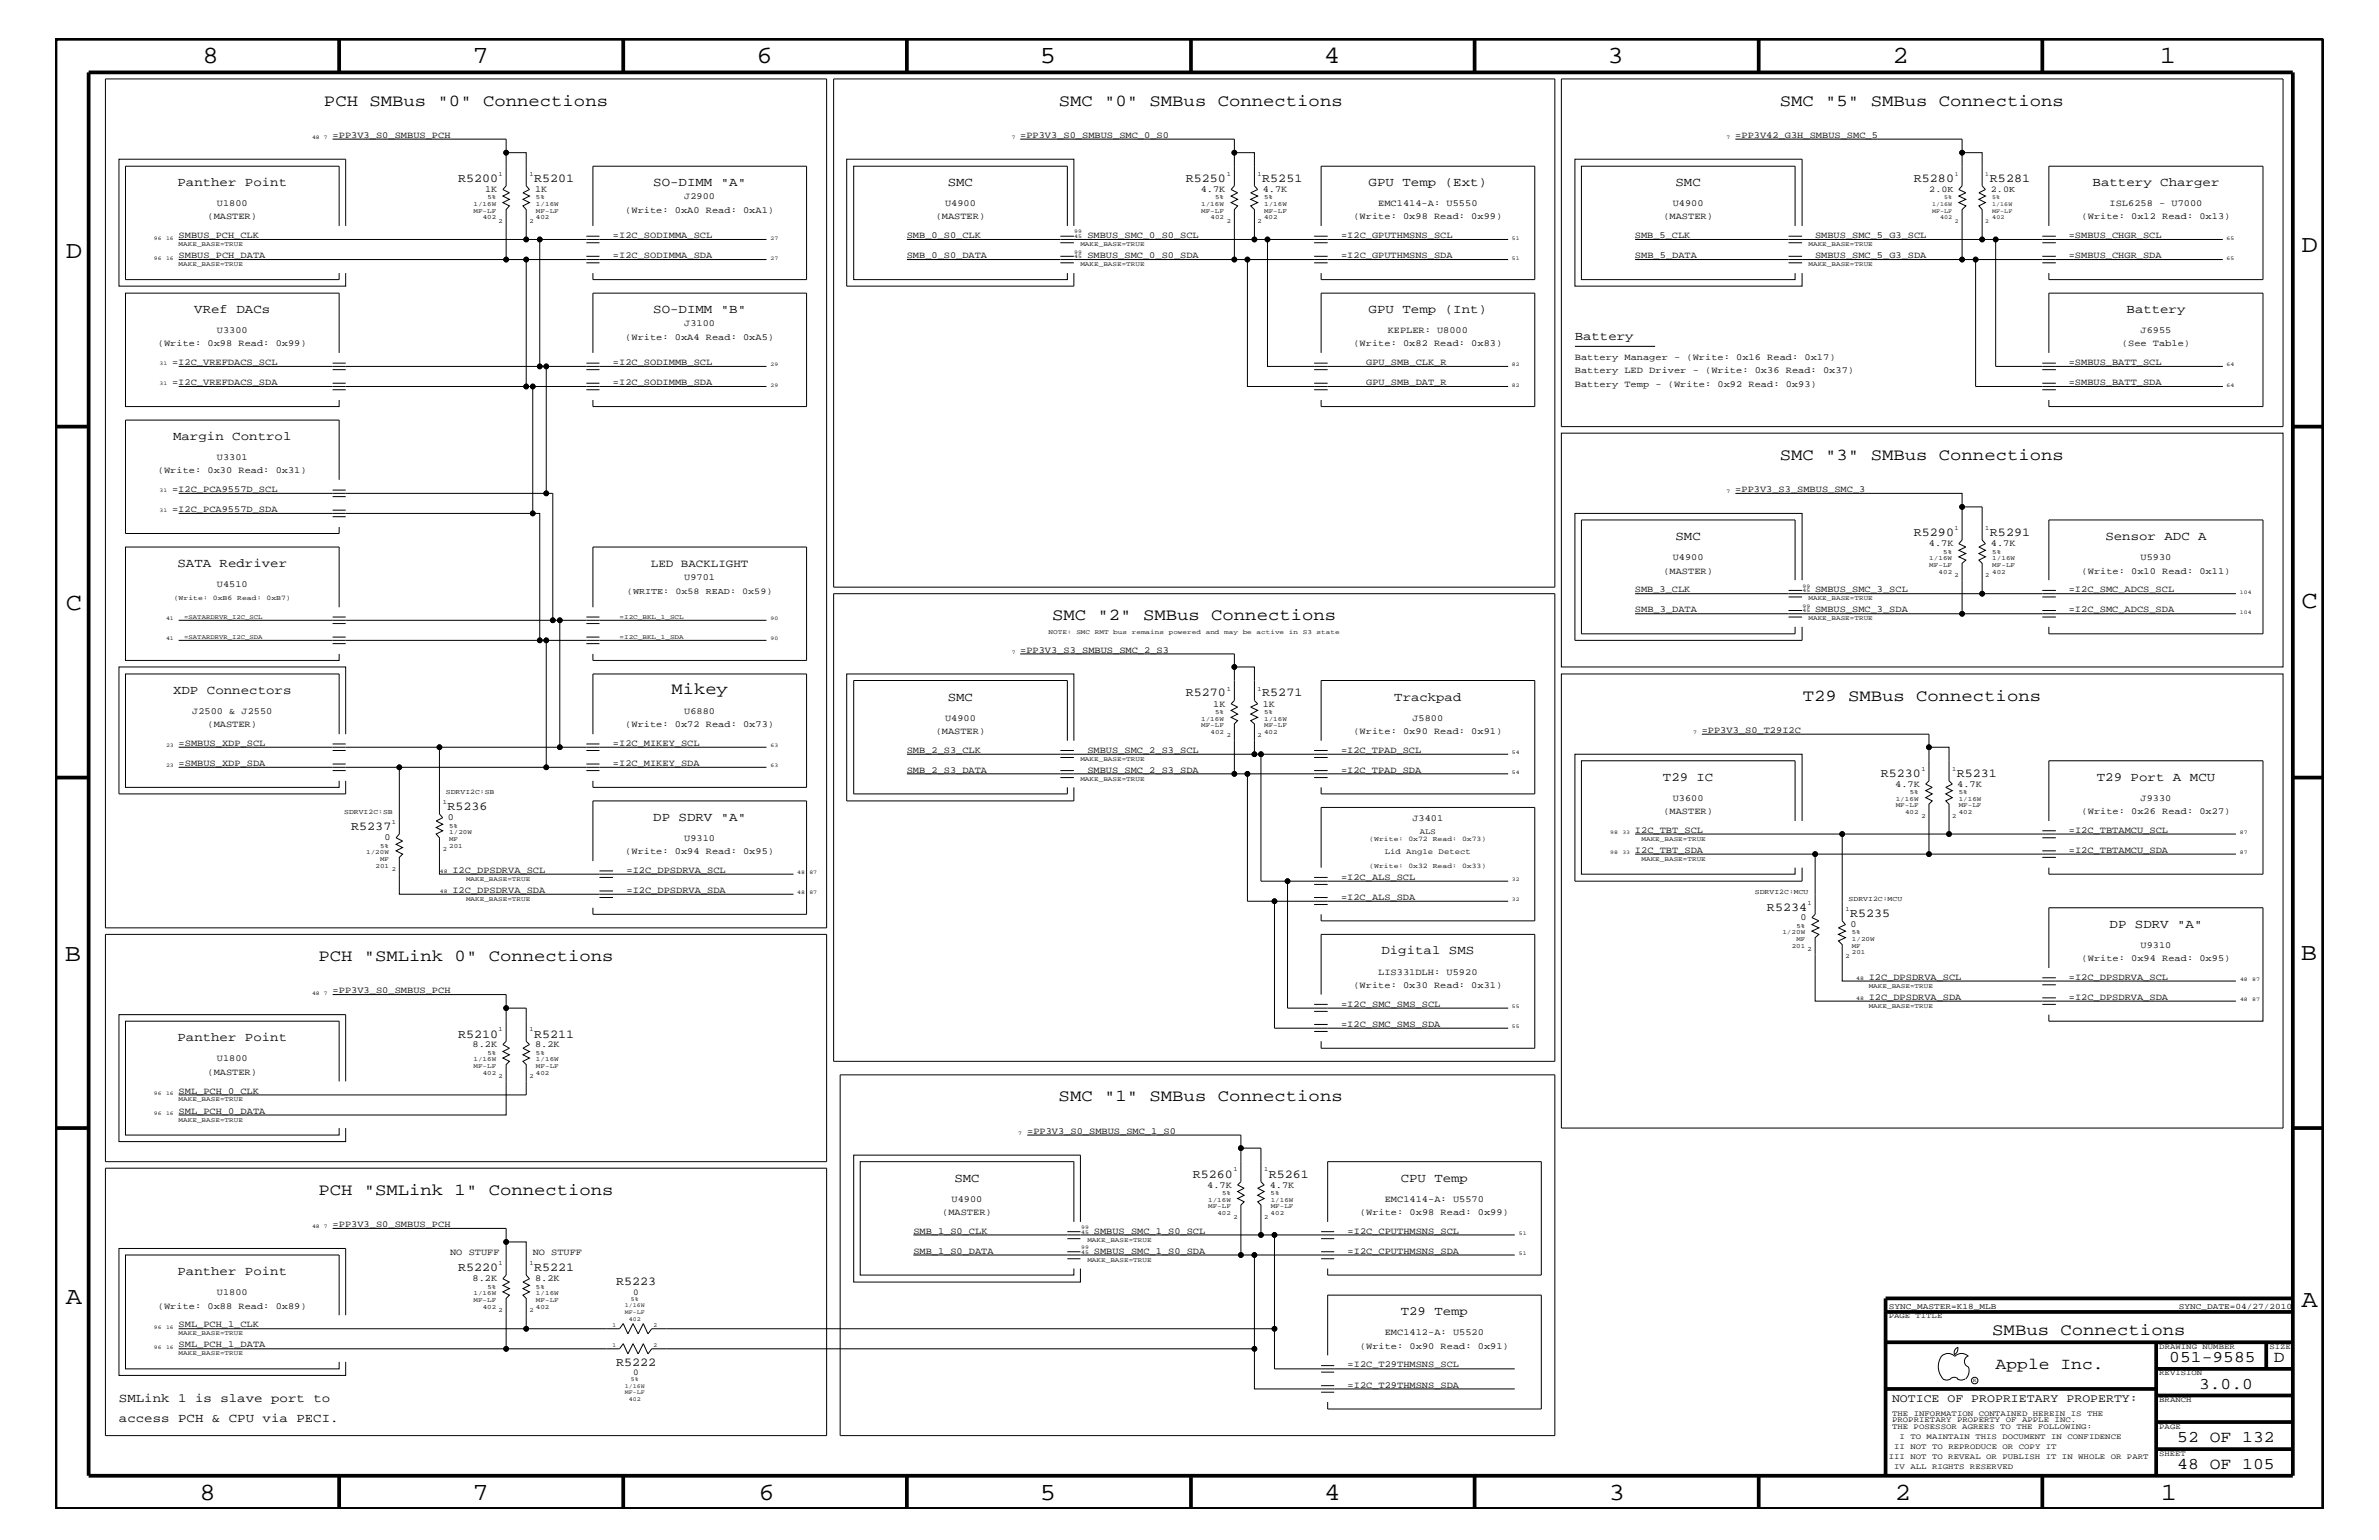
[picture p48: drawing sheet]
<svg xmlns="http://www.w3.org/2000/svg" width="432mm" height="279mm" viewBox="0 0 432 279" stroke-linecap="round" stroke-linejoin="round" font-family="sans-serif">
<defs><g id="words">
<g font-size="4.5">
<text x="36.7" y="11.5">8</text>
<text x="85.8" y="11.5">7</text>
<text x="137.3" y="11.5">6</text>
<text x="188.7" y="11.5">5</text>
<text x="240.3" y="11.5">4</text>
<text x="291.8" y="11.5">3</text>
<text x="343.5" y="11.5">2</text>
<text x="392" y="11.5">1</text>
<text x="11.9" y="46.8">D</text>
<text x="417.7" y="45.7">D</text>
<text x="11.9" y="110.6">C</text>
<text x="417.8" y="110.3">C</text>
<text x="11.8" y="174.3">B</text>
<text x="417.6" y="174.2">B</text>
<text x="11.9" y="236.7">A</text>
<text x="417.8" y="237.1">A</text>
<text x="36.2" y="272.1">8</text>
<text x="85.8" y="272.1">7</text>
<text x="137.7" y="272.1">6</text>
<text x="188.7" y="272.1">5</text>
<text x="240.4" y="272.1">4</text>
<text x="292" y="272.1">3</text>
<text x="343.9" y="272.1">2</text>
<text x="392.2" y="272.1">1</text>
</g>
<g font-size="3">
<text x="58.8" y="19.2">PCH SMBus &quot;0&quot; Connections</text>
<text x="192.2" y="19.2">SMC &quot;0&quot; SMBus Connections</text>
<text x="323" y="19.2">SMC &quot;5&quot; SMBus Connections</text>
<text x="323" y="83.5">SMC &quot;3&quot; SMBus Connections</text>
<text x="191" y="112.6">SMC &quot;2&quot; SMBus Connections</text>
<text x="121.9" y="125.9">Mikey</text>
<text x="327.2" y="127.1">T29 SMBus Connections</text>
<text x="57.8" y="174.4">PCH &quot;SMLink 0&quot; Connections</text>
<text x="192.2" y="199.8">SMC &quot;1&quot; SMBus Connections</text>
<text x="57.8" y="216.9">PCH &quot;SMLink 1&quot; Connections</text>
<text x="361.6" y="242.3">SMBus Connections</text>
<text x="362.2" y="248.4">Apple Inc.</text>
<text x="393.7" y="247.1">051-9585</text>
<text x="399.2" y="252">3.0.0</text>
<text x="412.7" y="247.1">D</text>
<text x="395.2" y="261.6">52 OF 132</text>
<text x="395.2" y="266.6">48 OF 105</text>
</g>
<g font-size="2.3">
<text x="32.2" y="33.7">Panther Point</text>
<text x="118.6" y="33.7">SO-DIMM &quot;A&quot;</text>
<text x="172" y="33.7">SMC</text>
<text x="248.4" y="33.7">GPU Temp (Ext)</text>
<text x="304.1" y="33.7">SMC</text>
<text x="379.8" y="33.7">Battery Charger</text>
<text x="35.3" y="56.8">VRef DACs</text>
<text x="118.6" y="56.8">SO-DIMM &quot;B&quot;</text>
<text x="248.4" y="56.8">GPU Temp (Int)</text>
<text x="386" y="56.8">Battery</text>
<text x="285.8" y="61.7">Battery</text>
<text x="31.4" y="79.9">Margin Control</text>
<text x="304.1" y="98">SMC</text>
<text x="382.1" y="98">Sensor ADC A</text>
<text x="32.2" y="102.9">SATA Redriver</text>
<text x="31.4" y="125.9">XDP Connectors</text>
<text x="172" y="127.1">SMC</text>
<text x="253.1" y="127.1">Trackpad</text>
<text x="301.8" y="141.7">T29 IC</text>
<text x="380.6" y="141.7">T29 Port A MCU</text>
<text x="118.6" y="149">DP SDRV &quot;A&quot;</text>
<text x="250.7" y="173.2">Digital SMS</text>
<text x="382.9" y="168.3">DP SDRV &quot;A&quot;</text>
<text x="32.2" y="188.9">Panther Point</text>
<text x="173.2" y="214.4">SMC</text>
<text x="254.3" y="214.4">CPU Temp</text>
<text x="32.2" y="231.3">Panther Point</text>
<text x="254.3" y="238.6">T29 Temp</text>
<text x="21.6" y="254.4">SMLink 1 is slave port to</text>
<text x="21.6" y="258">access PCH &amp; CPU via PECI.</text>
</g>
<g font-size="2.2">
<text x="83.1" y="33">R5200</text>
<text x="96.9" y="33">R5201</text>
<text x="215.2" y="33">R5250</text>
<text x="229.1" y="33">R5251</text>
<text x="347.4" y="33">R5280</text>
<text x="361.2" y="33">R5281</text>
<text x="347.4" y="97.3">R5290</text>
<text x="361.2" y="97.3">R5291</text>
<text x="215.2" y="126.4">R5270</text>
<text x="229.1" y="126.4">R5271</text>
<text x="341.4" y="140.9">R5230</text>
<text x="355.2" y="140.9">R5231</text>
<text x="81.2" y="147">R5236</text>
<text x="63.8" y="150.7">R5237</text>
<text x="320.7" y="165.2">R5234</text>
<text x="335.8" y="166.4">R5235</text>
<text x="83.1" y="188.2">R5210</text>
<text x="96.9" y="188.2">R5211</text>
<text x="216.5" y="213.6">R5260</text>
<text x="230.3" y="213.6">R5261</text>
<text x="83.1" y="230.7">R5220</text>
<text x="96.9" y="230.7">R5221</text>
<text x="111.8" y="233.2">R5223</text>
<text x="111.8" y="247.8">R5222</text>
</g>
<text font-size="2.1" x="343.4" y="254.4">NOTICE OF PROPRIETARY PROPERTY:</text>
<text font-size="2" x="118.2" y="102.9">LED BACKLIGHT</text>
<g font-size="1.7">
<text x="60.4" y="25">=PP3V3_S0_SMBUS_PCH</text>
<text x="185.2" y="25">=PP3V3_S0_SMBUS_SMC_0_S0</text>
<text x="315" y="25">=PP3V42_G3H_SMBUS_SMC_5</text>
<text x="88.1" y="34.8">1K</text>
<text x="97.1" y="34.8">1K</text>
<text x="217.9" y="34.8">4.7K</text>
<text x="229.2" y="34.8">4.7K</text>
<text x="37.7" y="39.8">(MASTER)</text>
<text x="39.4" y="37.4">U1800</text>
<text x="113.5" y="38.6">(Write: 0xA0 Read: 0xA1)</text>
<text x="124.2" y="36.2">J2900</text>
<text x="169.8" y="39.8">(MASTER)</text>
<text x="171.5" y="37.4">U4900</text>
<text x="245.7" y="39.8">(Write: 0x98 Read: 0x99)</text>
<text x="250.1" y="37.4">EMC1414-A: U5550</text>
<text x="301.9" y="39.8">(MASTER)</text>
<text x="303.6" y="37.4">U4900</text>
<text x="377.8" y="39.8">(Write: 0x12 Read: 0x13)</text>
<text x="382.9" y="37.4">ISL6258 - U7000</text>
<text x="32.4" y="43.2">SMBUS_PCH_CLK</text>
<text x="32.4" y="46.8">SMBUS_PCH_DATA</text>
<text x="111.3" y="46.8">=I2C_SODIMMA_SDA</text>
<text x="111.3" y="43.2">=I2C_SODIMMA_SCL</text>
<text x="164.6" y="46.8">SMB_0_S0_DATA</text>
<text x="164.6" y="43.2">SMB_0_S0_CLK</text>
<text x="197.4" y="46.8">SMBUS_SMC_0_S0_SDA</text>
<text x="197.4" y="43.2">SMBUS_SMC_0_S0_SCL</text>
<text x="243.4" y="46.8">=I2C_GPUTHMSNS_SDA</text>
<text x="243.4" y="43.2">=I2C_GPUTHMSNS_SCL</text>
<text x="296.8" y="46.8">SMB_5_DATA</text>
<text x="296.8" y="43.2">SMB_5_CLK</text>
<text x="329.4" y="46.8">SMBUS_SMC_5_G3_SDA</text>
<text x="329.4" y="43.2">SMBUS_SMC_5_G3_SCL</text>
<text x="375.5" y="46.8">=SMBUS_CHGR_SDA</text>
<text x="375.5" y="43.2">=SMBUS_CHGR_SCL</text>
<text x="124.2" y="59.2">J3100</text>
<text x="28.7" y="62.9">(Write: 0x98 Read: 0x99)</text>
<text x="39.4" y="60.4">U3300</text>
<text x="113.5" y="61.7">(Write: 0xA4 Read: 0xA5)</text>
<text x="245.7" y="62.9">(Write: 0x82 Read: 0x83)</text>
<text x="251.9" y="60.4">KEPLER: U8000</text>
<text x="285.8" y="65.3">Battery Manager - (Write: 0x16 Read: 0x17)</text>
<text x="385.1" y="62.9">(See Table)</text>
<text x="388.5" y="60.4">J6955</text>
<text x="31.2" y="69.9">=I2C_VREFDACS_SDA</text>
<text x="31.2" y="66.2">=I2C_VREFDACS_SCL</text>
<text x="111.3" y="66.2">=I2C_SODIMMB_SCL</text>
<text x="111.3" y="69.9">=I2C_SODIMMB_SDA</text>
<text x="248" y="69.9">GPU_SMB_DAT_R</text>
<text x="248" y="66.2">GPU_SMB_CLK_R</text>
<text x="285.8" y="67.7">Battery LED Driver - (Write: 0x36 Read: 0x37)</text>
<text x="285.8" y="70.1">Battery Temp - (Write: 0x92 Read: 0x93)</text>
<text x="375.5" y="69.9">=SMBUS_BATT_SDA</text>
<text x="375.5" y="66.2">=SMBUS_BATT_SCL</text>
<text x="39.4" y="83.5">U3301</text>
<text x="28.7" y="85.9">(Write: 0x30 Read: 0x31)</text>
<text x="31.2" y="89.3">=I2C_PCA9557D_SCL</text>
<text x="315" y="89.3">=PP3V3_S3_SMBUS_SMC_3</text>
<text x="31.2" y="92.9">=I2C_PCA9557D_SDA</text>
<text x="303.6" y="101.6">U4900</text>
<text x="350.1" y="99.1">4.7K</text>
<text x="361.4" y="99.1">4.7K</text>
<text x="388.5" y="101.6">U5930</text>
<text x="39.4" y="106.5">U4510</text>
<text x="124.2" y="105.3">U9701</text>
<text x="296.8" y="107.5">SMB_3_CLK</text>
<text x="301.9" y="104.1">(MASTER)</text>
<text x="329.4" y="107.5">SMBUS_SMC_3_SCL</text>
<text x="375.5" y="107.5">=I2C_SMC_ADCS_SCL</text>
<text x="377.8" y="104.1">(Write: 0x10 Read: 0x11)</text>
<text x="296.8" y="111.1">SMB_3_DATA</text>
<text x="329.4" y="111.1">SMBUS_SMC_3_SDA</text>
<text x="375.5" y="111.1">=I2C_SMC_ADCS_SDA</text>
<text x="185.2" y="118.4">=PP3V3_S3_SMBUS_SMC_2_S3</text>
<text x="34.9" y="129.6">J2500 &amp; J2550</text>
<text x="37.7" y="131.9">(MASTER)</text>
<text x="113.5" y="131.9">(Write: 0x72 Read: 0x73)</text>
<text x="124.2" y="129.6">U6880</text>
<text x="171.5" y="130.8">U4900</text>
<text x="220.2" y="128.2">1K</text>
<text x="229.2" y="128.2">1K</text>
<text x="256.4" y="130.8">J5800</text>
<text x="32.4" y="135.3">=SMBUS_XDP_SCL</text>
<text x="111.3" y="135.3">=I2C_MIKEY_SCL</text>
<text x="164.6" y="136.6">SMB_2_S3_CLK</text>
<text x="169.8" y="133.2">(MASTER)</text>
<text x="197.4" y="136.6">SMBUS_SMC_2_S3_SCL</text>
<text x="243.4" y="136.6">=I2C_TPAD_SCL</text>
<text x="245.7" y="133.2">(Write: 0x90 Read: 0x91)</text>
<text x="308.9" y="133">=PP3V3_S0_T29I2C</text>
<text x="32.4" y="139">=SMBUS_XDP_SDA</text>
<text x="111.3" y="139">=I2C_MIKEY_SDA</text>
<text x="164.6" y="140.2">SMB_2_S3_DATA</text>
<text x="197.4" y="140.2">SMBUS_SMC_2_S3_SDA</text>
<text x="243.4" y="140.2">=I2C_TPAD_SDA</text>
<text x="344" y="142.8">4.7K</text>
<text x="355.3" y="142.8">4.7K</text>
<text x="81.3" y="148.8">0</text>
<text x="256.4" y="149">J3401</text>
<text x="301.9" y="147.7">(MASTER)</text>
<text x="303.6" y="145.3">U3600</text>
<text x="377.8" y="147.7">(Write: 0x26 Read: 0x27)</text>
<text x="388.5" y="145.3">J9330</text>
<text x="69.8" y="152.4">0</text>
<text x="113.5" y="155">(Write: 0x94 Read: 0x95)</text>
<text x="124.2" y="152.6">U9310</text>
<text x="296.8" y="154.7">I2C_TBT_SDA</text>
<text x="296.8" y="151.1">I2C_TBT_SCL</text>
<text x="375.5" y="151.1">=I2C_TBTAMCU_SCL</text>
<text x="375.5" y="154.7">=I2C_TBTAMCU_SDA</text>
<text x="82.1" y="158.4">I2C_DPSDRVA_SCL</text>
<text x="82.1" y="162">I2C_DPSDRVA_SDA</text>
<text x="113.7" y="158.4">=I2C_DPSDRVA_SCL</text>
<text x="113.7" y="162">=I2C_DPSDRVA_SDA</text>
<text x="243.4" y="159.6">=I2C_ALS_SCL</text>
<text x="243.4" y="163.3">=I2C_ALS_SDA</text>
<text x="326.8" y="167">0</text>
<text x="335.9" y="168.2">0</text>
<text x="388.5" y="172">U9310</text>
<text x="245.7" y="179.3">(Write: 0x30 Read: 0x31)</text>
<text x="250.1" y="176.8">LIS331DLH: U5920</text>
<text x="339.2" y="177.7">I2C_DPSDRVA_SCL</text>
<text x="375.5" y="177.7">=I2C_DPSDRVA_SCL</text>
<text x="377.8" y="174.4">(Write: 0x94 Read: 0x95)</text>
<text x="60.4" y="180.2">=PP3V3_S0_SMBUS_PCH</text>
<text x="243.4" y="182.7">=I2C_SMC_SMS_SCL</text>
<text x="339.2" y="181.4">I2C_DPSDRVA_SDA</text>
<text x="375.5" y="181.4">=I2C_DPSDRVA_SDA</text>
<text x="85.8" y="190">8.2K</text>
<text x="97.1" y="190">8.2K</text>
<text x="243.4" y="186.3">=I2C_SMC_SMS_SDA</text>
<text x="37.7" y="195">(MASTER)</text>
<text x="39.4" y="192.6">U1800</text>
<text x="32.4" y="198.4">SML_PCH_0_CLK</text>
<text x="32.4" y="202">SML_PCH_0_DATA</text>
<text x="186.4" y="205.7">=PP3V3_S0_SMBUS_SMC_1_S0</text>
<text x="219.1" y="215.5">4.7K</text>
<text x="230.5" y="215.5">4.7K</text>
<text x="171" y="220.4">(MASTER)</text>
<text x="172.7" y="218">U4900</text>
<text x="246.8" y="220.4">(Write: 0x98 Read: 0x99)</text>
<text x="251.3" y="218">EMC1414-A: U5570</text>
<text x="60.4" y="222.6">=PP3V3_S0_SMBUS_PCH</text>
<text x="81.7" y="227.7">NO STUFF</text>
<text x="96.7" y="227.7">NO STUFF</text>
<text x="165.8" y="223.9">SMB_1_S0_CLK</text>
<text x="165.8" y="227.5">SMB_1_S0_DATA</text>
<text x="198.5" y="223.9">SMBUS_SMC_1_S0_SCL</text>
<text x="198.5" y="227.5">SMBUS_SMC_1_S0_SDA</text>
<text x="244.6" y="223.9">=I2C_CPUTHMSNS_SCL</text>
<text x="244.6" y="227.5">=I2C_CPUTHMSNS_SDA</text>
<text x="85.8" y="232.4">8.2K</text>
<text x="97.1" y="232.4">8.2K</text>
<text x="28.7" y="237.4">(Write: 0x88 Read: 0x89)</text>
<text x="39.4" y="235">U1800</text>
<text x="32.4" y="240.8">SML_PCH_1_CLK</text>
<text x="32.4" y="244.5">SML_PCH_1_DATA</text>
<text x="246.8" y="244.7">(Write: 0x90 Read: 0x91)</text>
<text x="251.3" y="242.3">EMC1412-A: U5520</text>
<text x="244.6" y="251.7">=I2C_T29THMSNS_SDA</text>
<text x="244.6" y="248.1">=I2C_T29THMSNS_SCL</text>
</g>
<g font-size="1.6">
<text x="350.2" y="34.8">2.0K</text>
<text x="361.4" y="34.8">2.0K</text>
<text x="113.8" y="107.7">(WRITE: 0x58 READ: 0x59)</text>
<text x="114.9" y="234.9">0</text>
<text x="114.9" y="249.5">0</text>
</g>
<g font-size="1.5">
<text x="342.8" y="237.4">SYNC_MASTER=K18_MLB</text>
<text x="395.5" y="237.4">SYNC_DATE=04/27/2010</text>
</g>
<g font-size="1.4">
<text x="251.3" y="155">Lid Angle Detect</text>
<text x="257.7" y="151.3">ALS</text>
<text x="342.8" y="239.2">PAGE TITLE</text>
<text x="391.9" y="244.7">DRAWING NUMBER</text>
<text x="411.9" y="244.7">SIZE</text>
<text x="391.9" y="249.5">REVISION</text>
<text x="343.4" y="256.8">THE INFORMATION CONTAINED HEREIN IS THE</text>
<text x="391.9" y="254.4">BRANCH</text>
<text x="343.4" y="259.3">THE POSESSOR AGREES TO THE FOLLOWING:</text>
<text x="343.4" y="258">PROPRIETARY PROPERTY OF APPLE INC.</text>
<text x="343.8" y="262.9">II NOT TO REPRODUCE OR COPY IT</text>
<text x="344.8" y="261.1">I TO MAINTAIN THIS DOCUMENT IN CONFIDENCE</text>
<text x="391.9" y="259.3">PAGE</text>
<text x="342.8" y="264.7">III NOT TO REVEAL OR PUBLISH IT IN WHOLE OR PART</text>
<text x="343.8" y="266.6">IV ALL RIGHTS RESERVED</text>
<text x="391.9" y="264.1">SHEET</text>
</g>
<g font-size="1.3">
<text x="31.5" y="108.9">(Write: 0xB6 Read: 0xB7)</text>
<text x="62.5" y="147.7">SDRVI2C:SB</text>
<text x="80.9" y="144">SDRVI2C:SB</text>
<text x="248.5" y="152.6">(Write: 0x72 Read: 0x73)</text>
<text x="248.5" y="157.4">(Write: 0x32 Read: 0x33)</text>
<text x="318.5" y="162.2">SDRVI2C:MCU</text>
<text x="335.5" y="163.5">SDRVI2C:MCU</text>
</g>
<g font-size="1.2">
<text x="90.5" y="31.9">1</text>
<text x="96.1" y="31.9">1</text>
<text x="222.7" y="31.9">1</text>
<text x="228.3" y="31.9">1</text>
<text x="85.9" y="38.6">MF-LF</text>
<text x="85.9" y="37.4">1/16W</text>
<text x="87.6" y="39.8">402</text>
<text x="88.5" y="36.2">5%</text>
<text x="90.5" y="40.4">2</text>
<text x="96.1" y="40.4">2</text>
<text x="97.3" y="39.8">402</text>
<text x="97.3" y="37.4">1/16W</text>
<text x="97.3" y="38.6">MF-LF</text>
<text x="97.3" y="36.2">5%</text>
<text x="218" y="38.6">MF-LF</text>
<text x="218" y="37.4">1/16W</text>
<text x="219.7" y="39.8">402</text>
<text x="220.6" y="36.2">5%</text>
<text x="222.7" y="40.4">2</text>
<text x="228.3" y="40.4">2</text>
<text x="229.4" y="36.2">5%</text>
<text x="229.4" y="39.8">402</text>
<text x="229.4" y="38.6">MF-LF</text>
<text x="229.4" y="37.4">1/16W</text>
<text x="32.4" y="44.6">MAKE_BASE=TRUE</text>
<text x="196.1" y="44.6">MAKE_BASE=TRUE</text>
<text x="328.3" y="44.6">MAKE_BASE=TRUE</text>
<text x="32.4" y="48.3">MAKE_BASE=TRUE</text>
<text x="196.1" y="48.3">MAKE_BASE=TRUE</text>
<text x="328.3" y="48.3">MAKE_BASE=TRUE</text>
<text x="350.2" y="101.6">1/16W</text>
<text x="352.7" y="100.4">5%</text>
<text x="354.8" y="96.2">1</text>
<text x="360.3" y="96.2">1</text>
<text x="361.6" y="100.4">5%</text>
<text x="361.6" y="101.6">1/16W</text>
<text x="350.2" y="102.9">MF-LF</text>
<text x="351.9" y="104.1">402</text>
<text x="354.8" y="104.7">2</text>
<text x="360.3" y="104.7">2</text>
<text x="361.6" y="102.9">MF-LF</text>
<text x="361.6" y="104.1">402</text>
<text x="33.4" y="112.3">=SATARDRVR_I2C_SCL</text>
<text x="112.4" y="112.3">=I2C_BKL_1_SCL</text>
<text x="328.3" y="108.9">MAKE_BASE=TRUE</text>
<text x="328.3" y="112.6">MAKE_BASE=TRUE</text>
<text x="33.4" y="115.9">=SATARDRVR_I2C_SDA</text>
<text x="112.4" y="115.9">=I2C_BKL_1_SDA</text>
<text x="190.3" y="115">NOTE:</text>
<text x="195.4" y="115">SMC</text>
<text x="198.7" y="115">RMT</text>
<text x="202.1" y="115">bus</text>
<text x="205.4" y="115">remains</text>
<text x="212.1" y="115">powered</text>
<text x="218.8" y="115">and</text>
<text x="222.2" y="115">may</text>
<text x="225.6" y="115">be</text>
<text x="228.1" y="115">active</text>
<text x="233.9" y="115">in</text>
<text x="236.5" y="115">S3</text>
<text x="239" y="115">state</text>
<text x="222.7" y="125.3">1</text>
<text x="228.3" y="125.3">1</text>
<text x="218" y="130.8">1/16W</text>
<text x="218" y="131.9">MF-LF</text>
<text x="220.6" y="129.6">5%</text>
<text x="229.4" y="129.6">5%</text>
<text x="229.4" y="130.8">1/16W</text>
<text x="229.4" y="131.9">MF-LF</text>
<text x="219.7" y="133.2">402</text>
<text x="222.7" y="133.8">2</text>
<text x="228.3" y="133.8">2</text>
<text x="229.4" y="133.2">402</text>
<text x="196.1" y="138">MAKE_BASE=TRUE</text>
<text x="196.1" y="141.7">MAKE_BASE=TRUE</text>
<text x="348.7" y="139.8">1</text>
<text x="354.3" y="139.8">1</text>
<text x="71.1" y="149.5">1</text>
<text x="80.3" y="145.9">1</text>
<text x="344.1" y="145.3">1/16W</text>
<text x="344.1" y="146.5">MF-LF</text>
<text x="345.8" y="147.7">402</text>
<text x="346.6" y="144">5%</text>
<text x="348.7" y="148.4">2</text>
<text x="354.3" y="148.4">2</text>
<text x="355.5" y="147.7">402</text>
<text x="355.5" y="145.3">1/16W</text>
<text x="355.5" y="146.5">MF-LF</text>
<text x="355.5" y="144">5%</text>
<text x="66.5" y="155">1/20W</text>
<text x="69" y="153.8">5%</text>
<text x="80.3" y="154.4">2</text>
<text x="81.5" y="150.1">5%</text>
<text x="81.5" y="152.6">MF</text>
<text x="81.5" y="153.8">201</text>
<text x="81.5" y="151.3">1/20W</text>
<text x="297.9" y="152.6">MAKE_BASE=TRUE</text>
<text x="68.2" y="157.4">201</text>
<text x="69" y="156.2">MF</text>
<text x="71.1" y="158">2</text>
<text x="84.6" y="159.9">MAKE_BASE=TRUE</text>
<text x="297.9" y="156.2">MAKE_BASE=TRUE</text>
<text x="84.6" y="163.5">MAKE_BASE=TRUE</text>
<text x="328.1" y="164.1">1</text>
<text x="334.9" y="165.3">1</text>
<text x="323.5" y="169.5">1/20W</text>
<text x="325.2" y="172">201</text>
<text x="326.1" y="168.3">5%</text>
<text x="326.1" y="170.7">MF</text>
<text x="328.1" y="172.6">2</text>
<text x="334.9" y="173.8">2</text>
<text x="336.1" y="169.5">5%</text>
<text x="336.1" y="172">MF</text>
<text x="336.1" y="170.7">1/20W</text>
<text x="336.1" y="173.2">201</text>
<text x="339.2" y="179.3">MAKE_BASE=TRUE</text>
<text x="339.2" y="182.9">MAKE_BASE=TRUE</text>
<text x="88.5" y="191.4">5%</text>
<text x="90.5" y="187.1">1</text>
<text x="96.1" y="187.1">1</text>
<text x="97.3" y="191.4">5%</text>
<text x="85.9" y="192.6">1/16W</text>
<text x="85.9" y="193.7">MF-LF</text>
<text x="87.6" y="195">402</text>
<text x="90.5" y="195.6">2</text>
<text x="96.1" y="195.6">2</text>
<text x="97.3" y="195">402</text>
<text x="97.3" y="193.7">MF-LF</text>
<text x="97.3" y="192.6">1/16W</text>
<text x="32.4" y="199.8">MAKE_BASE=TRUE</text>
<text x="32.4" y="203.5">MAKE_BASE=TRUE</text>
<text x="223.9" y="212.5">1</text>
<text x="229.4" y="212.5">1</text>
<text x="219.3" y="219.2">MF-LF</text>
<text x="219.3" y="218">1/16W</text>
<text x="221" y="220.4">402</text>
<text x="221.8" y="216.9">5%</text>
<text x="223.9" y="221.1">2</text>
<text x="229.4" y="221.1">2</text>
<text x="230.6" y="216.9">5%</text>
<text x="230.6" y="220.4">402</text>
<text x="230.6" y="219.2">MF-LF</text>
<text x="230.6" y="218">1/16W</text>
<text x="197.4" y="225.3">MAKE_BASE=TRUE</text>
<text x="88.5" y="233.8">5%</text>
<text x="90.5" y="229.6">1</text>
<text x="96.1" y="229.6">1</text>
<text x="97.3" y="233.8">5%</text>
<text x="197.4" y="229">MAKE_BASE=TRUE</text>
<text x="85.9" y="236.2">MF-LF</text>
<text x="85.9" y="235">1/16W</text>
<text x="87.6" y="237.4">402</text>
<text x="90.5" y="238">2</text>
<text x="96.1" y="238">2</text>
<text x="97.3" y="237.4">402</text>
<text x="97.3" y="235">1/16W</text>
<text x="97.3" y="236.2">MF-LF</text>
<text x="32.4" y="242.3">MAKE_BASE=TRUE</text>
<text x="32.4" y="245.9">MAKE_BASE=TRUE</text>
</g>
<g font-size="1.1">
<text x="354.8" y="31.9">1</text>
<text x="360.3" y="31.9">1</text>
<text x="350.7" y="38.6">MF-LF</text>
<text x="350.7" y="37.4">1/16W</text>
<text x="352.1" y="39.8">402</text>
<text x="352.9" y="36.2">5%</text>
<text x="354.8" y="40.4">2</text>
<text x="360.3" y="40.4">2</text>
<text x="361.6" y="36.2">5%</text>
<text x="361.6" y="39.8">402</text>
<text x="361.6" y="38.6">MF-LF</text>
<text x="361.6" y="37.4">1/16W</text>
<text x="113.4" y="237.2">1/16W</text>
<text x="113.4" y="238.4">MF-LF</text>
<text x="114.1" y="239.6">402</text>
<text x="114.5" y="236">5%</text>
<text x="111.2" y="240.7">1</text>
<text x="111.2" y="244.4">1</text>
<text x="118.6" y="240.7">2</text>
<text x="118.6" y="244.4">2</text>
<text x="113.4" y="251.7">1/16W</text>
<text x="114.5" y="250.6">5%</text>
<text x="113.4" y="252.9">MF-LF</text>
<text x="114.1" y="254.2">402</text>
</g>
<g font-size="1">
<text x="56.6" y="25.3">48 7</text>
<text x="183.6" y="25.3">7</text>
<text x="313.4" y="25.3">7</text>
<text x="27.9" y="43.5">96</text>
<text x="27.9" y="47.1">96</text>
<text x="30.1" y="43.5">16</text>
<text x="30.1" y="47.1">16</text>
<text x="139.9" y="47.1">27</text>
<text x="139.9" y="43.5">27</text>
<text x="195" y="46.8">45</text>
<text x="195" y="46">99</text>
<text x="195" y="43.2">45</text>
<text x="195" y="42.4">99</text>
<text x="274.4" y="43.5">51</text>
<text x="274.4" y="47.1">51</text>
<text x="404.1" y="43.5">65</text>
<text x="404.1" y="47.1">65</text>
<text x="29" y="66.2">31</text>
<text x="29" y="69.9">31</text>
<text x="139.9" y="70.1">29</text>
<text x="139.9" y="66.5">29</text>
<text x="274.4" y="70.1">82</text>
<text x="274.4" y="66.5">82</text>
<text x="404.1" y="70.1">64</text>
<text x="404.1" y="66.5">64</text>
<text x="29" y="89.3">31</text>
<text x="313.4" y="89.5">7</text>
<text x="29" y="92.9">31</text>
<text x="327.2" y="107.5">45</text>
<text x="327.2" y="106.6">99</text>
<text x="406.6" y="107.7">104</text>
<text x="30.1" y="112.6">41</text>
<text x="139.9" y="112.6">90</text>
<text x="327.2" y="111.1">45</text>
<text x="327.2" y="110.3">99</text>
<text x="406.6" y="111.4">104</text>
<text x="30.1" y="116.2">41</text>
<text x="139.9" y="116.2">90</text>
<text x="183.6" y="118.6">7</text>
<text x="30.1" y="135.6">23</text>
<text x="139.9" y="135.6">63</text>
<text x="274.4" y="136.8">54</text>
<text x="307.3" y="133.2">7</text>
<text x="30.1" y="139.2">23</text>
<text x="139.9" y="139.2">63</text>
<text x="274.4" y="140.4">54</text>
<text x="292.3" y="151.3">98</text>
<text x="292.3" y="155">98</text>
<text x="294.5" y="151.3">33</text>
<text x="294.5" y="155">33</text>
<text x="406.6" y="151.3">87</text>
<text x="406.6" y="155">87</text>
<text x="79.8" y="158.4">48</text>
<text x="79.8" y="162">48</text>
<text x="144.7" y="158.6">48</text>
<text x="146.9" y="158.6">87</text>
<text x="274.4" y="159.9">32</text>
<text x="144.7" y="162.2">48</text>
<text x="146.9" y="162.2">87</text>
<text x="274.4" y="163.5">32</text>
<text x="336.9" y="177.7">48</text>
<text x="406.6" y="178">48</text>
<text x="408.8" y="178">87</text>
<text x="56.6" y="180.5">48 7</text>
<text x="274.4" y="182.9">55</text>
<text x="336.9" y="181.4">48</text>
<text x="406.6" y="181.6">48</text>
<text x="408.8" y="181.6">87</text>
<text x="274.4" y="186.5">55</text>
<text x="27.9" y="202.3">96</text>
<text x="27.9" y="198.7">96</text>
<text x="30.1" y="202.3">16</text>
<text x="30.1" y="198.7">16</text>
<text x="184.8" y="205.9">7</text>
<text x="56.6" y="222.9">48 7</text>
<text x="196.3" y="223.9">45</text>
<text x="196.3" y="223">99</text>
<text x="196.3" y="227.5">45</text>
<text x="196.3" y="226.6">99</text>
<text x="275.7" y="224.1">51</text>
<text x="275.7" y="227.7">51</text>
<text x="27.9" y="244.7">96</text>
<text x="27.9" y="241.1">96</text>
<text x="30.1" y="244.7">16</text>
<text x="30.1" y="241.1">16</text>
<text x="358.1" y="250.7">R</text>
</g>
</g></defs>
<g fill="none" stroke="#000" stroke-width=".18">
<path d="M19.1 14.3h130.9v154h-130.9zM151.3 14.3h130.9v92.2h-130.9zM283.4 14.3h131v63.1h-131zM60.4 25.2h31.5v2.5M185.2 25.2h38.8v2.5h3.7v6l.6 .7-1.3 .6 1.3 .6-1.3 .6 1.3 .6-1.3 .6 .7 .6v5.4M224 27.7v6l-.6 .7 1.2 .6-1.2 .6 1.2 .6-1.2 .6 1.2 .6-.6 .6v9.1h-59.4M239.8 30.2v10.8M239.8 30.2h38.8v20.5h-38.8v-1.2M315 25.2h41.1v2.5h3.7v6l.6 .7-1.2 .6 1.2 .6-1.2 .6 1.2 .6-1.2 .6 .6 .6v5.4M356.1 27.7v6l-.6 .7 1.3 .6-1.3 .6 1.3 .6-1.3 .6 1.3 .6-.7 .6v9.1h2.5M32.4 43.4h106.7M61.6 41v-10.8h-38.8v20.5h38.8v-1.2"/>
<path d="M62.7 41v-12.1h-41.1v23h41.1v-2.4M91.9 47.1h3.6M95.5 43.4v-5.4l-.6-.6 1.2-.6-1.2-.6 1.2-.6-1.2-.6 1.2-.6-.6-.7v-6h-3.6v6l-.6 .7 1.2 .6-1.2 .6 1.2 .6-1.2 .6 1.2 .6-.6 .6v9.1h-59.5M98 43.4v23.1M106.4 47.7h2.4M106.4 46.5h2.4M106.4 44h2.4M106.4 42.9h2.4M107.6 41v-10.8h38.8v20.5h-38.8v-1.2M139.1 47.1h-43.6v23h-63.1M164.6 43.4h65.5M192.5 47.7h2.4"/>
<path d="M192.5 46.5h2.4M192.5 44h2.4M192.5 42.9h2.4M193.7 41v-10.8h-38.8v20.5h38.8v-1.2M194.9 41v-12.1h-41.2v23h41.2v-2.4M224 47.1h2.4M238.5 47.7h2.5M238.5 46.5h2.5M238.5 44h2.5M238.5 42.9h2.5M239.8 53.2v10.8M239.8 53.2h38.8v20.6h-38.8v-1.2"/>
<path d="M273.7 43.4h-43.6v23.1h43.6M273.7 47.1h-47.3v23h47.3M296.8 47.1h59.3M296.8 43.4h106.7M324.6 47.7h2.5M324.6 46.5h2.5M324.6 44h2.5M324.6 42.9h2.5M325.8 41v-10.8h-38.8v20.5h38.8v-1.2M327.1 41v-12.1h-41.2v23h41.2v-2.4M358.6 47.1v23h44.9M358.6 47.1h44.9"/>
<path d="M362.2 43.4v23.1h41.3M370.7 47.7h2.4M370.7 46.5h2.4M370.7 44h2.4M370.7 42.9h2.4M371.9 41v-10.8h38.8v20.5h-38.8v-1.2M32.4 66.5h66.8M60.4 70.7h2.3M60.4 69.5h2.3M60.4 67.1h2.3M60.4 65.9h2.3M61.6 64v-10.8h-38.8v20.6h38.8v-1.2"/>
<path d="M95.5 70.1h43.6M96.7 70.1v23.1M106.4 70.7h2.4M106.4 69.5h2.4M106.4 67.1h2.4M106.4 65.9h2.4M107.6 64v-10.8h38.8v20.6h-38.8v-1.2M139.1 66.5h-39.9v23M238.5 70.7h2.5M238.5 69.5h2.5M238.5 67.1h2.5M238.5 65.9h2.5"/>
<path d="M283.4 78.6h131v42.4h-131zM285.9 62.8h14.5M370.7 70.7h2.4M370.7 69.5h2.4M370.7 67.1h2.4M370.7 65.9h2.4M371.9 64v-10.8h38.8v20.6h-38.8v-1.2M32.4 93.2h65.6v23h-65.6M32.4 89.5h67.9v23M60.4 93.7h2.3M60.4 92.6h2.3M60.4 90.1h2.3"/>
<path d="M60.4 88.9h2.3M61.6 87.1v-10.9h-38.8v20.6h38.8v-1.2M315 89.5h41.1v2.5h3.7v6l.6 .7-1.2 .5 1.2 .6-1.2 .6 1.2 .6-1.2 .6 .6 .6v5.5h46M356.1 92v6l-.6 .7 1.3 .5-1.3 .6 1.3 .6-1.3 .6 1.3 .6-.7 .6v9.2h49.7M32.4 112.5h69.2M60.4 111.9h2.3M60.4 116.8h2.3M60.4 115.6h2.3M60.4 113.1h2.3M61.6 110.2v-11h-38.8v20.6h38.8v-1.2M98 116.2h41.1M99.2 116.2v23"/>
<path d="M106.4 111.9h2.4M106.4 116.8h2.4M106.4 115.6h2.4M106.4 113.1h2.4M107.6 110.2v-11h38.8v20.6h-38.8v-1.2M139.1 112.5h-37.5v23.1M151.3 107.7h130.9v84.9h-130.9zM185.2 118.6h38.8v2.4h3.7v6.1l.6 .6-1.3 .6 1.3 .6-1.3 .7 1.3 .6-1.3 .5 .7 .6v5.5M296.8 107.7h63M296.8 111.4h59.3M324.6 108.3h2.5M324.6 107.1h2.5"/>
<path d="M324.6 111.9h2.5M324.6 110.8h2.5M325.8 105.3v-11h-38.8v20.7h38.8v-1.3M327.1 105.3v-12.1h-41.2v23h41.2v-2.5M370.7 108.3h2.4M370.7 107.1h2.4M370.7 111.9h2.4M370.7 110.8h2.4M371.9 105.3v-11h38.8v20.7h-38.8v-1.3M32.4 139.2h40.1v12.1l-.6 .7 1.2 .6-1.2 .6 1.2 .6-1.2 .6 1.2 .6-.6 .6v6.6h71.5M32.4 135.6h47.4v12.1l.6 .7-1.2 .5 1.2 .6-1.2 .6 1.2 .6-1.2 .6 .6 .7v6.6h64.2M60.4 139.8h2.3"/>
<path d="M60.4 136.2h2.3M60.4 135h2.3M60.4 138.6h2.3M61.6 133.2v-10.9h-38.8v20.6h38.8v-1.2M62.7 133.2v-12.2h-41.1v23h41.1v-2.3M72.5 139.2h66.6M79.8 135.6h59.3M106.4 139.8h2.4M106.4 136.2h2.4M106.4 135h2.4M106.4 138.6h2.4M107.6 133.2v-10.9h38.8v20.6h-38.8v-1.2"/>
<path d="M164.6 136.8h109.1M192.5 139.8h2.4M192.5 137.4h2.4M192.5 136.2h2.4M193.7 134.4v-10.9h-38.8v20.5h38.8v-1.1M194.9 134.4v-12.1h-41.2v23h41.2v-2.4M224 121v6.1l-.6 .6 1.2 .6-1.2 .6 1.2 .7-1.2 .6 1.2 .5-.6 .6v9.1h2.4M228.9 136.8v23.1h4.8M238.5 139.8h2.5M238.5 137.4h2.5M238.5 136.2h2.5M239.8 123.5v10.9"/>
<path d="M239.8 123.5h38.8v20.5h-38.8v-1.1M283.4 122.3h131v82.4h-131zM308.9 133.2h41.2v2.4h3.7v6.1l.6 .6-1.2 .6 1.2 .5-1.2 .6 1.2 .7-1.2 .6 .6 .6v5.4h52M350.1 135.6v6.1l-.6 .6 1.2 .6-1.2 .5 1.2 .6-1.2 .7 1.2 .6-.6 .6v9.1h55.7M107.6 156.2v-10.9h38.8v20.6h-38.8v-1.2M108.8 159.2h2.5M108.8 158h2.5M164.6 140.4h59.4M192.5 141.1h2.4M226.4 140.4h47.3M226.4 140.4v23.1h4.9M238.5 141.1h2.5"/>
<path d="M238.5 159.2h2.5M239.8 146.5v10.9M239.8 146.5h38.8v20.6h-38.8v-1.2M273.7 159.9h-40v23h40M296.8 155h53.3M296.8 151.3h37.6M325.8 148.9v-10.9h-38.8v20.6h38.8v-1.2M327.1 148.9v-12.1h-41.2v23.1h41.2v-2.5M329.5 155v10.9l-.6 .6 1.2 .6-1.2 .6 1.2 .6-1.2 .6 1.2 .6-.6 .6v11.5h76.3M353.8 151.3h-19.4v15.8l.6 .6-1.3 .6 1.3 .6-1.3 .6 1.3 .6-1.3 .6 .7 .7v6.6h71.4M370.7 152h2.4M370.7 150.7h2.4"/>
<path d="M370.7 155.6h2.4M370.7 154.4h2.4M371.9 148.9v-10.9h38.8v20.6h-38.8v-1.2M19.1 169.5h130.9v41.3h-130.9zM108.8 162.8h2.5M108.8 161.6h2.5M238.5 160.5h2.5M238.5 164.1h2.5M238.5 162.8h2.5M239.8 169.5v10.9M239.8 169.5h38.8v20.7h-38.8v-1.3M273.7 163.5h-42.4v23h42.4"/>
<path d="M370.7 178.7h2.4M370.7 177.4h2.4M371.9 175.6v-10.9h38.8v20.6h-38.8v-1.2M60.4 180.4h31.5v8.5l-.6 .6 1.2 .7-1.2 .6 1.2 .6-1.2 .6 1.2 .6-.6 .5v9.2h-59.5M61.6 196.2v-10.9h-38.8v20.6h38.8v-1.2M62.7 196.2v-12.1h-41.1v23h41.1v-2.4M91.9 182.9h3.6v6l.6 .6-1.2 .7 1.2 .6-1.2 .6 1.2 .6-1.2 .6 .6 .5v5.6h-63.1M152.5 195h129.7v65.5h-129.7zM238.5 183.5h2.5M238.5 182.2h2.5M238.5 187.1h2.5M238.5 185.9h2.5"/>
<path d="M370.7 182.2h2.4M370.7 181h2.4M19.1 211.9h130.9v48.6h-130.9zM186.4 205.9h38.8v8.5l-.6 .6 1.2 .6-1.2 .6 1.2 .7-1.2 .5 1.2 .6-.6 .6v9.1h-59.4M225.2 208.3h3.7v6.1l.6 .6-1.2 .6 1.2 .6-1.2 .7 1.2 .5-1.2 .6 .6 .6v5.5M60.4 222.9h31.5v2.4h3.6v6l.6 .7-1.2 .6 1.2 .6-1.2 .6 1.2 .6-1.2 .6 .6 .6v5.5M61.6 238.6v-10.9h-38.8v20.7h38.8v-1.3M62.7 238.6v-12.1h-41.1v23h41.1v-2.4M91.9 225.3v6l-.6 .7 1.2 .6-1.2 .6 1.2 .6-1.2 .6 1.2 .6-.6 .6v9.1h20.5l.7-.9 .9 1.8 .9-1.8 .9 1.8 1-1.8 .8 1.8 .7-.9h109.4v7.3h47.2M165.8 224.1h109.1M193.7 228.4h2.4M193.7 227.1h2.4"/>
<path d="M193.7 224.7h2.4M193.7 223.5h2.4M194.9 221.7v-10.9h-38.8v20.5h38.8v-1.2M196.1 221.7v-12.1h-41.2v23h41.2v-2.5M225.2 227.7h49.7M227.7 227.7v17M231.3 224.1v17M239.8 228.4h2.4M239.8 227.1h2.4M239.8 224.7h2.4M239.8 223.5h2.4M241 221.7v-10.9h38.8v20.5h-38.8v-1.2"/>
<path d="M32.4 244.7h59.5M32.4 241.1h80l.7-1 .9 1.9 .9-1.9 .9 1.9 1-1.9 .8 1.9 .7-.9h113v7.3h43.6M239.8 252.6h2.4M239.8 251.4h2.4M239.8 248.9h2.4M239.8 247.8h2.4M241 245.9v-10.9h38.8v20.6h-38.8v-1.2M352.4 246.1a1.69 1.69 0 0 1 2.4 0M352.4 246a3.3 3.3 0 0 0 .3 4.1M352.6 250.2l.7 .2 .7-.2M354 250.2l.7-.3 .7 .3M354.8 246.1a1.69 1.69 0 0 1 2.5 0"/>
<path d="M355.3 250.2l.7 .2 .7-.2M355.3 244.4l.1 .3a1.18 1.18 0 0 1-.6 1M355.4 244.4a.99 .99 0 0 0-.6 1.4M357.2 246a1.04 1.04 0 0 0-.6 1 1.04 1.04 0 0 0 .6 1M357.3 248l.1 .7a2.11 2.11 0 0 1-.6 1.5"/>
<circle cx="91.9" cy="27.7" r=".42"/>
<circle cx="224" cy="27.7" r=".42"/>
<circle cx="356.1" cy="27.7" r=".42"/>
<circle cx="91.9" cy="47.1" r=".42"/>
<circle cx="95.5" cy="47.1" r=".42"/>
<circle cx="95.5" cy="43.4" r=".42"/>
<circle cx="98" cy="43.4" r=".42"/>
<circle cx="224" cy="47.1" r=".42"/>
<circle cx="226.4" cy="47.1" r=".42"/>
<circle cx="227.7" cy="43.4" r=".42"/>
<circle cx="230.1" cy="43.4" r=".42"/>
<circle cx="356.1" cy="47.1" r=".42"/>
<circle cx="358.6" cy="47.1" r=".42"/>
<circle cx="359.8" cy="43.4" r=".42"/>
<circle cx="362.2" cy="43.4" r=".42"/>
<circle cx="95.5" cy="70.1" r=".42"/>
<circle cx="96.7" cy="70.1" r=".42"/>
<circle cx="98" cy="66.5" r=".42"/>
<circle cx="99.2" cy="66.5" r=".42"/>
<circle cx="96.7" cy="93.2" r=".42"/>
<circle cx="99.2" cy="89.5" r=".42"/>
<circle cx="356.1" cy="92" r=".42"/>
<circle cx="98" cy="116.2" r=".42"/>
<circle cx="99.2" cy="116.2" r=".42"/>
<circle cx="100.3" cy="112.5" r=".42"/>
<circle cx="101.6" cy="112.5" r=".42"/>
<circle cx="356.1" cy="111.4" r=".42"/>
<circle cx="359.8" cy="107.7" r=".42"/>
<circle cx="72.5" cy="139.2" r=".42"/>
<circle cx="79.8" cy="135.6" r=".42"/>
<circle cx="99.2" cy="139.2" r=".42"/>
<circle cx="101.6" cy="135.6" r=".42"/>
<circle cx="224" cy="121" r=".42"/>
<circle cx="227.7" cy="136.8" r=".42"/>
<circle cx="228.9" cy="136.8" r=".42"/>
<circle cx="350.1" cy="135.6" r=".42"/>
<circle cx="224" cy="140.4" r=".42"/>
<circle cx="226.4" cy="140.4" r=".42"/>
<circle cx="233.7" cy="159.9" r=".42"/>
<circle cx="329.5" cy="155" r=".42"/>
<circle cx="334.4" cy="151.3" r=".42"/>
<circle cx="350.1" cy="155" r=".42"/>
<circle cx="353.8" cy="151.3" r=".42"/>
<circle cx="231.3" cy="163.5" r=".42"/>
<circle cx="91.9" cy="182.9" r=".42"/>
<circle cx="225.2" cy="208.3" r=".42"/>
<circle cx="91.9" cy="225.3" r=".42"/>
<circle cx="225.2" cy="227.7" r=".42"/>
<circle cx="227.7" cy="227.7" r=".42"/>
<circle cx="228.9" cy="224.1" r=".42"/>
<circle cx="231.3" cy="224.1" r=".42"/>
<circle cx="91.9" cy="244.7" r=".42"/>
<circle cx="95.5" cy="241.1" r=".42"/>
<circle cx="227.7" cy="244.7" r=".42"/>
<circle cx="231.3" cy="241.1" r=".42"/>
<circle cx="358.4" cy="250.5" r=".59"/>
</g>
<g fill="none" stroke="#000" stroke-width=".68" stroke-linecap="butt">
<path d="M10.1 7h411.6v266.8h-411.6zM16.1 13.1h400.1v254.6h-400.1zM61.6 7v6.1M113.1 7v6.1M164.6 7v6.1M216.2 7v6.1M267.6 7v6.1M319.2 7v6.1M370.7 7v6.1M10.1 77.4h6M416.2 77.4h5.5M10.1 141.1h6"/>
<path d="M416.2 141.1h5.5M10.1 204.7h6M416.2 204.7h5.5M342.2 238h74M416.2 235.6h-74v32.1M342.2 243.5h74M342.2 252h49.2M391.4 258h24.8M391.4 253.2h24.8M391.4 248.4h24.8M391.4 243.5v24.2M411.3 243.5v4.9"/>
<path d="M61.6 267.7v6.1M113.1 267.7v6.1M164.6 267.7v6.1M216.2 268v5.8M267.6 267.7v6.1M319.2 267.7v6.1M370.7 267.7v6.1M391.4 262.9h24.8"/>
</g>
<g fill="#000">
<circle cx="91.9" cy="27.7" r=".42"/>
<circle cx="224" cy="27.7" r=".42"/>
<circle cx="356.1" cy="27.7" r=".42"/>
<circle cx="91.9" cy="47.1" r=".42"/>
<circle cx="95.5" cy="47.1" r=".42"/>
<circle cx="95.5" cy="43.4" r=".42"/>
<circle cx="98" cy="43.4" r=".42"/>
<circle cx="224" cy="47.1" r=".42"/>
<circle cx="226.4" cy="47.1" r=".42"/>
<circle cx="227.7" cy="43.4" r=".42"/>
<circle cx="230.1" cy="43.4" r=".42"/>
<circle cx="356.1" cy="47.1" r=".42"/>
<circle cx="358.6" cy="47.1" r=".42"/>
<circle cx="359.8" cy="43.4" r=".42"/>
<circle cx="362.2" cy="43.4" r=".42"/>
<circle cx="95.5" cy="70.1" r=".42"/>
<circle cx="96.7" cy="70.1" r=".42"/>
<circle cx="98" cy="66.5" r=".42"/>
<circle cx="99.2" cy="66.5" r=".42"/>
<circle cx="96.7" cy="93.2" r=".42"/>
<circle cx="99.2" cy="89.5" r=".42"/>
<circle cx="356.1" cy="92" r=".42"/>
<circle cx="98" cy="116.2" r=".42"/>
<circle cx="99.2" cy="116.2" r=".42"/>
<circle cx="100.3" cy="112.5" r=".42"/>
<circle cx="101.6" cy="112.5" r=".42"/>
<circle cx="356.1" cy="111.4" r=".42"/>
<circle cx="359.8" cy="107.7" r=".42"/>
<circle cx="72.5" cy="139.2" r=".42"/>
<circle cx="79.8" cy="135.6" r=".42"/>
<circle cx="99.2" cy="139.2" r=".42"/>
<circle cx="101.6" cy="135.6" r=".42"/>
<circle cx="224" cy="121" r=".42"/>
<circle cx="227.7" cy="136.8" r=".42"/>
<circle cx="228.9" cy="136.8" r=".42"/>
<circle cx="350.1" cy="135.6" r=".42"/>
<circle cx="224" cy="140.4" r=".42"/>
<circle cx="226.4" cy="140.4" r=".42"/>
<circle cx="233.7" cy="159.9" r=".42"/>
<circle cx="329.5" cy="155" r=".42"/>
<circle cx="334.4" cy="151.3" r=".42"/>
<circle cx="350.1" cy="155" r=".42"/>
<circle cx="353.8" cy="151.3" r=".42"/>
<circle cx="231.3" cy="163.5" r=".42"/>
<circle cx="91.9" cy="182.9" r=".42"/>
<circle cx="225.2" cy="208.3" r=".42"/>
<circle cx="91.9" cy="225.3" r=".42"/>
<circle cx="225.2" cy="227.7" r=".42"/>
<circle cx="227.7" cy="227.7" r=".42"/>
<circle cx="228.9" cy="224.1" r=".42"/>
<circle cx="231.3" cy="224.1" r=".42"/>
<circle cx="91.9" cy="244.7" r=".42"/>
<circle cx="95.5" cy="241.1" r=".42"/>
<circle cx="227.7" cy="244.7" r=".42"/>
<circle cx="231.3" cy="241.1" r=".42"/>
</g>
<use href="#words"/>
</svg>
